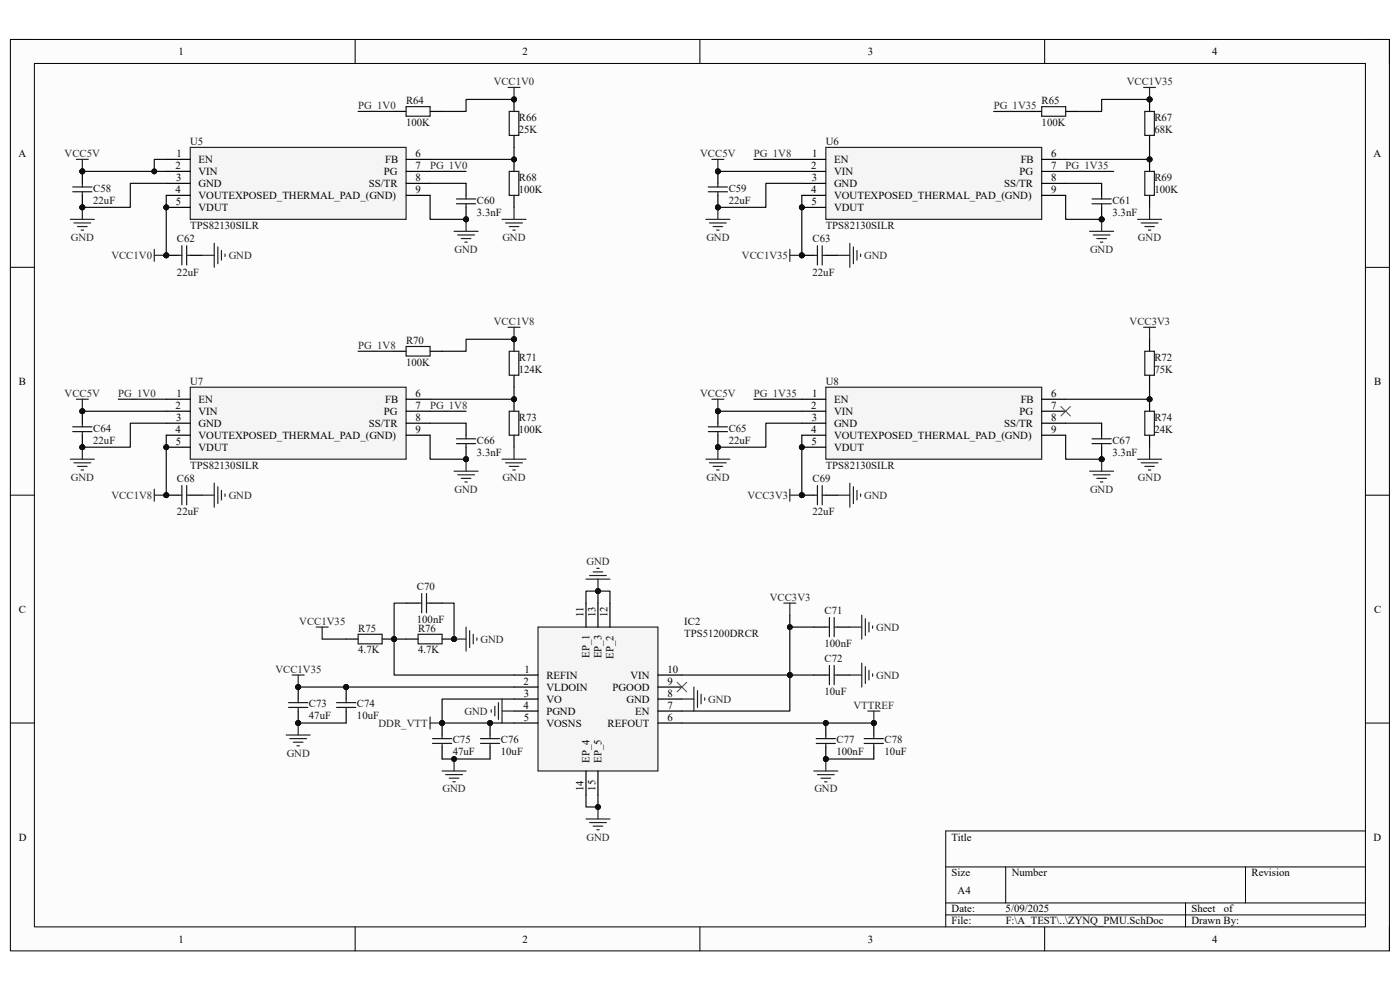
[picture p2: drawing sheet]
<svg xmlns="http://www.w3.org/2000/svg" width="297mm" height="210mm" viewBox="0 0 297 210" stroke-linecap="round" stroke-linejoin="round" font-family="sans-serif">
<defs><g id="words">
<g font-size="2.3">
<text x="37.9" y="11.7">1</text>
<text x="110.9" y="11.7">2</text>
<text x="184.1" y="11.7">3</text>
<text x="257.1" y="11.7">4</text>
<text x="3.9" y="33.3">A</text>
<text x="37.3" y="35.9">2</text>
<text x="37.5" y="33.3">1</text>
<text x="42.1" y="34.6">EN</text>
<text x="81.7" y="34.6">FB</text>
<text x="88.2" y="33.3">6</text>
<text x="88.2" y="35.9">7</text>
<text x="172.1" y="35.9">2</text>
<text x="172.3" y="33.3">1</text>
<text x="177" y="34.6">EN</text>
<text x="216.5" y="34.6">FB</text>
<text x="223" y="33.3">6</text>
<text x="223" y="35.9">7</text>
<text x="291.4" y="33.3">A</text>
<text x="37.3" y="40.9">4</text>
<text x="37.4" y="38.4">3</text>
<text x="42.1" y="37.1">VIN</text>
<text x="42.1" y="39.7">GND</text>
<text x="78.2" y="39.7">SS/TR</text>
<text x="81.4" y="37.1">PG</text>
<text x="88.2" y="38.4">8</text>
<text x="88.2" y="40.9">9</text>
<text x="172.1" y="40.9">4</text>
<text x="172.2" y="38.4">3</text>
<text x="177" y="37.1">VIN</text>
<text x="177" y="39.7">GND</text>
<text x="213.1" y="39.7">SS/TR</text>
<text x="216.3" y="37.1">PG</text>
<text x="223" y="38.4">8</text>
<text x="223" y="40.9">9</text>
<text x="37.3" y="43.5">5</text>
<text x="42.1" y="42.2">VOUTEXPOSED_THERMAL_PAD_(GND)</text>
<text x="42.1" y="44.7">VDUT</text>
<text x="172.2" y="43.5">5</text>
<text x="177" y="42.2">VOUTEXPOSED_THERMAL_PAD_(GND)</text>
<text x="177" y="44.7">VDUT</text>
<text x="4" y="81.6">B</text>
<text x="291.5" y="81.6">B</text>
<text x="37.3" y="86.7">2</text>
<text x="37.4" y="89.3">3</text>
<text x="37.5" y="84.2">1</text>
<text x="42.1" y="85.4">EN</text>
<text x="42.1" y="88">VIN</text>
<text x="81.4" y="88">PG</text>
<text x="81.7" y="85.4">FB</text>
<text x="88.2" y="84.2">6</text>
<text x="88.2" y="86.7">7</text>
<text x="88.2" y="89.3">8</text>
<text x="172.1" y="86.7">2</text>
<text x="172.2" y="89.3">3</text>
<text x="172.3" y="84.2">1</text>
<text x="177" y="85.4">EN</text>
<text x="177" y="88">VIN</text>
<text x="216.3" y="88">PG</text>
<text x="216.5" y="85.4">FB</text>
<text x="223" y="84.2">6</text>
<text x="223" y="86.7">7</text>
<text x="223" y="89.3">8</text>
<text x="37.3" y="91.8">4</text>
<text x="37.3" y="94.4">5</text>
<text x="42.1" y="90.6">GND</text>
<text x="42.1" y="93.1">VOUTEXPOSED_THERMAL_PAD_(GND)</text>
<text x="42.1" y="95.6">VDUT</text>
<text x="78.2" y="90.6">SS/TR</text>
<text x="88.2" y="91.8">9</text>
<text x="172.1" y="91.8">4</text>
<text x="172.2" y="94.4">5</text>
<text x="177" y="90.6">GND</text>
<text x="177" y="93.1">VOUTEXPOSED_THERMAL_PAD_(GND)</text>
<text x="177" y="95.6">VDUT</text>
<text x="213.1" y="90.6">SS/TR</text>
<text x="223" y="91.8">9</text>
<text x="4" y="130">C</text>
<text x="123.8" y="131" transform="rotate(-90 123.8 131)">11</text>
<text x="126.4" y="131" transform="rotate(-90 126.4 131)">13</text>
<text x="128.9" y="131" transform="rotate(-90 128.9 131)">12</text>
<text x="291.5" y="130">C</text>
<text x="111.3" y="142.7">1</text>
<text x="115.9" y="144">REFIN</text>
<text x="125.1" y="139.5" transform="rotate(-90 125.1 139.5)">EP_1</text>
<text x="127.6" y="139.6" transform="rotate(-90 127.6 139.6)">EP_3</text>
<text x="130.2" y="139.7" transform="rotate(-90 130.2 139.7)">EP_2</text>
<text x="133.7" y="144">VIN</text>
<text x="141.6" y="142.7">10</text>
<text x="111" y="145.2">2</text>
<text x="111.1" y="147.8">3</text>
<text x="115.9" y="146.5">VLDOIN</text>
<text x="115.9" y="149.1">VO</text>
<text x="130" y="146.5">PGOOD</text>
<text x="132.9" y="149.1">GND</text>
<text x="141.6" y="147.8">8</text>
<text x="141.6" y="145.2">9</text>
<text x="111" y="150.3">4</text>
<text x="111.1" y="152.9">5</text>
<text x="115.9" y="151.6">PGND</text>
<text x="115.9" y="154.1">VOSNS</text>
<text x="128.9" y="154.1">REFOUT</text>
<text x="134.7" y="151.6">EN</text>
<text x="141.6" y="152.9">6</text>
<text x="141.6" y="150.3">7</text>
<text x="125.1" y="161.8" transform="rotate(-90 125.1 161.8)">EP_4</text>
<text x="127.6" y="161.8" transform="rotate(-90 127.6 161.8)">EP_5</text>
<text x="123.8" y="167.8" transform="rotate(-90 123.8 167.8)">14</text>
<text x="126.4" y="167.7" transform="rotate(-90 126.4 167.7)">15</text>
<text x="4" y="178.3">D</text>
<text x="201.9" y="178.3">Title</text>
<text x="291.4" y="178.3">D</text>
<text x="201.9" y="185.9">Size</text>
<text x="214.6" y="185.9">Number</text>
<text x="265.5" y="185.9">Revision</text>
<text x="203.2" y="189.7">A4</text>
<text x="201.9" y="193.5">Date:</text>
<text x="201.9" y="196.1">File:</text>
<text x="213.3" y="193.5">5/09/2025</text>
<text x="213.4" y="196.1">F:\A_TEST\..\ZYNQ_PMU.SchDoc</text>
<text x="252.8" y="193.5">Sheet</text>
<text x="252.8" y="196.1">Drawn By:</text>
<text x="259.6" y="193.5">of</text>
<text x="37.9" y="199.9">1</text>
<text x="110.9" y="199.9">2</text>
<text x="184.1" y="199.9">3</text>
<text x="257.1" y="199.9">4</text>
</g>
<g font-size="2.3" fill="#262626">
<text x="76" y="23.1">PG_1V0</text>
<text x="104.7" y="18">VCC1V0</text>
<text x="210.8" y="23.1">PG_1V35</text>
<text x="239.1" y="18">VCC1V35</text>
<text x="13.7" y="33.3">VCC5V</text>
<text x="91.2" y="35.9">PG_1V0</text>
<text x="148.5" y="33.3">VCC5V</text>
<text x="159.9" y="33.3">PG_1V8</text>
<text x="226.1" y="35.9">PG_1V35</text>
<text x="15" y="51.1">GND</text>
<text x="96.4" y="53.6">GND</text>
<text x="106.6" y="51.1">GND</text>
<text x="149.9" y="51.1">GND</text>
<text x="231.3" y="53.6">GND</text>
<text x="241.4" y="51.1">GND</text>
<text x="23.6" y="54.9">VCC1V0</text>
<text x="48.5" y="54.9">GND</text>
<text x="157.4" y="54.9">VCC1V35</text>
<text x="183.3" y="54.9">GND</text>
<text x="104.8" y="68.9">VCC1V8</text>
<text x="239.6" y="68.9">VCC3V3</text>
<text x="76" y="74">PG_1V8</text>
<text x="13.7" y="84.2">VCC5V</text>
<text x="25.1" y="84.2">PG_1V0</text>
<text x="91.2" y="86.7">PG_1V8</text>
<text x="148.5" y="84.2">VCC5V</text>
<text x="159.9" y="84.2">PG_1V35</text>
<text x="15" y="102">GND</text>
<text x="106.6" y="102">GND</text>
<text x="149.9" y="102">GND</text>
<text x="241.4" y="102">GND</text>
<text x="23.7" y="105.8">VCC1V8</text>
<text x="48.5" y="105.8">GND</text>
<text x="96.4" y="104.5">GND</text>
<text x="158.6" y="105.8">VCC3V3</text>
<text x="183.3" y="105.8">GND</text>
<text x="231.3" y="104.5">GND</text>
<text x="124.4" y="119.8">GND</text>
<text x="163.3" y="127.4">VCC3V3</text>
<text x="63.5" y="132.5">VCC1V35</text>
<text x="101.9" y="136.3">GND</text>
<text x="185.9" y="133.8">GND</text>
<text x="58.4" y="142.7">VCC1V35</text>
<text x="185.9" y="144">GND</text>
<text x="150.2" y="149.1">GND</text>
<text x="80.3" y="154.1">DDR_VTT</text>
<text x="98.6" y="151.6">GND</text>
<text x="181.1" y="150.3">VTTREF</text>
<text x="60.8" y="160.5">GND</text>
<text x="93.9" y="168.1">GND</text>
<text x="172.8" y="168.1">GND</text>
<text x="124.4" y="178.3">GND</text>
</g>
<g font-size="2.3" fill="#0e0e0e">
<text x="86.1" y="22.1">R64</text>
<text x="221" y="22.1">R65</text>
<text x="86.1" y="26.7">100K</text>
<text x="110.1" y="28.2">25K</text>
<text x="110.1" y="25.7">R66</text>
<text x="221" y="26.7">100K</text>
<text x="244.9" y="28.2">68K</text>
<text x="244.9" y="25.7">R67</text>
<text x="40.3" y="30.7">U5</text>
<text x="175.2" y="30.7">U6</text>
<text x="19.8" y="40.7">C58</text>
<text x="110.1" y="40.9">100K</text>
<text x="110.1" y="38.4">R68</text>
<text x="154.6" y="40.7">C59</text>
<text x="244.9" y="40.9">100K</text>
<text x="244.9" y="38.4">R69</text>
<text x="19.8" y="43.2">22uF</text>
<text x="101.2" y="45.8">3.3nF</text>
<text x="101.2" y="43.2">C60</text>
<text x="154.6" y="43.2">22uF</text>
<text x="236" y="45.8">3.3nF</text>
<text x="236" y="43.2">C61</text>
<text x="37.5" y="51.4">C62</text>
<text x="40.3" y="48.6">TPS82130SILR</text>
<text x="172.4" y="51.4">C63</text>
<text x="175.2" y="48.6">TPS82130SILR</text>
<text x="37.5" y="58.5">22uF</text>
<text x="172.4" y="58.5">22uF</text>
<text x="86.1" y="77.6">100K</text>
<text x="86.1" y="73">R70</text>
<text x="110.1" y="76.5">R71</text>
<text x="244.9" y="76.5">R72</text>
<text x="40.3" y="81.6">U7</text>
<text x="110.1" y="79.1">124K</text>
<text x="175.2" y="81.6">U8</text>
<text x="244.9" y="79.1">75K</text>
<text x="110.1" y="89.3">R73</text>
<text x="244.9" y="89.3">R74</text>
<text x="19.8" y="94.1">22uF</text>
<text x="19.8" y="91.6">C64</text>
<text x="101.2" y="94.1">C66</text>
<text x="110.1" y="91.8">100K</text>
<text x="154.6" y="94.1">22uF</text>
<text x="154.6" y="91.6">C65</text>
<text x="236" y="94.1">C67</text>
<text x="244.9" y="91.8">24K</text>
<text x="40.3" y="99.4">TPS82130SILR</text>
<text x="101.2" y="96.6">3.3nF</text>
<text x="175.2" y="99.4">TPS82130SILR</text>
<text x="236" y="96.6">3.3nF</text>
<text x="37.5" y="102.2">C68</text>
<text x="172.4" y="102.2">C69</text>
<text x="37.5" y="109.3">22uF</text>
<text x="172.4" y="109.3">22uF</text>
<text x="88.4" y="125.1">C70</text>
<text x="174.9" y="130.2">C71</text>
<text x="76" y="134">R75</text>
<text x="88.4" y="132.2">100nF</text>
<text x="88.7" y="134">R76</text>
<text x="145.2" y="132.5">IC2</text>
<text x="145.2" y="135">TPS51200DRCR</text>
<text x="174.9" y="137.3">100nF</text>
<text x="76" y="138.6">4.7K</text>
<text x="88.7" y="138.6">4.7K</text>
<text x="174.9" y="140.4">C72</text>
<text x="174.9" y="147.5">10uF</text>
<text x="65.5" y="152.6">47uF</text>
<text x="65.5" y="150.1">C73</text>
<text x="75.7" y="152.6">10uF</text>
<text x="75.7" y="150.1">C74</text>
<text x="96.1" y="160.2">47uF</text>
<text x="96.1" y="157.7">C75</text>
<text x="106.3" y="160.2">10uF</text>
<text x="106.3" y="157.7">C76</text>
<text x="177.5" y="160.2">100nF</text>
<text x="177.5" y="157.7">C77</text>
<text x="187.7" y="160.2">10uF</text>
<text x="187.7" y="157.7">C78</text>
</g>
</g></defs>
<path d="M2.2 8.4h292.6v193.3h-292.6z" fill-rule="evenodd" fill="#fcfcfc"/>
<path d="M2.2 8.4h292.6v193.3h-292.6z" fill="none" stroke="#000" stroke-width=".21"/>
<path d="M7.3 13.5h282.4v183.1h-282.4z" fill-rule="evenodd" fill="#fcfcfc"/>
<g fill="none" stroke="#000" stroke-width=".21">
<path d="M2.2 8.4h5.1M7.3 13.5h282.4v183.1h-282.4zM75.3 8.4v5.1M148.5 8.4v5.1M221.6 8.4v5.1M289.7 8.4h5.1v5.1M2.2 56.7h5.1M289.7 56.7h5.1M2.2 105h5.1M289.7 105.1h5.1M2.2 153.4h5.1M289.7 153.4h5.1"/>
<path d="M289.7 176.3h-89.1v20.3M75.3 196.6v5.1M148.5 196.6v5.1M200.6 183.9h89.1M200.6 191.5h89.1M200.6 194.1h89.1M213.4 183.9v7.6M221.6 196.6v5.1M251.5 191.5v5.1M264.2 183.9v7.6M294.8 196.6v5.1"/>
</g>
<circle cx="35.3" cy="44" r=".51" fill="#0e0e0e"/>
<circle cx="35.3" cy="44" r=".51" fill="none" stroke="#0e0e0e" stroke-width=".21"/>
<path d="M40.4 31.3h45.8v15.2h-45.8z" fill-rule="evenodd" fill="#f5f5f5"/>
<path d="M40.4 31.3h45.8v15.2h-45.8z" fill="none" stroke="#262626" stroke-width=".25"/>
<path d="M35.3 33.8h5.1M35.3 36.4h5.1M35.3 38.9h5.1M35.3 41.4h5.1M35.3 44h5.1" fill="none" stroke="#000" stroke-width=".25"/>
<circle cx="35.3" cy="44" r=".51" fill="#0e0e0e"/>
<circle cx="35.3" cy="44" r=".51" fill="none" stroke="#0e0e0e" stroke-width=".21"/>
<path d="M86.2 33.8h5M86.2 36.4h5M86.2 38.9h5M86.2 41.4h5" fill="none" stroke="#000" stroke-width=".25"/>
<path d="M16.2 33.8h2.5M17.5 33.8v2.6" fill="none" stroke="#262626" stroke-width=".25"/>
<circle cx="17.5" cy="36.4" r=".51" fill="#0e0e0e"/>
<circle cx="17.5" cy="36.4" r=".51" fill="none" stroke="#0e0e0e" stroke-width=".21"/>
<circle cx="17.5" cy="44" r=".51" fill="#0e0e0e"/>
<circle cx="17.5" cy="44" r=".51" fill="none" stroke="#0e0e0e" stroke-width=".21"/>
<circle cx="17.5" cy="36.4" r=".51" fill="#0e0e0e"/>
<circle cx="17.5" cy="36.4" r=".51" fill="none" stroke="#0e0e0e" stroke-width=".21"/>
<path d="M17.5 41.4v2.6" fill="none" stroke="#000" stroke-width=".25"/>
<circle cx="17.5" cy="44" r=".51" fill="#0e0e0e"/>
<circle cx="17.5" cy="44" r=".51" fill="none" stroke="#0e0e0e" stroke-width=".21"/>
<path d="M17.5 36.4v2.5" fill="none" stroke="#000" stroke-width=".25"/>
<circle cx="17.5" cy="36.4" r=".51" fill="#0e0e0e"/>
<circle cx="17.5" cy="36.4" r=".51" fill="none" stroke="#0e0e0e" stroke-width=".21"/>
<path d="M15.4 39.7h4.1M17.5 38.9v.8M15.4 40.7h4.1M17.5 40.7v.7" fill="none" stroke="#1c1c1c" stroke-width=".25"/>
<path d="M14.9 46.5h5.1M15.7 47.3h3.5M16.4 48.1h2.1M17.2 48.8h.5M17.5 44v2.5" fill="none" stroke="#262626" stroke-width=".25"/>
<circle cx="17.5" cy="44" r=".51" fill="#0e0e0e"/>
<circle cx="17.5" cy="44" r=".51" fill="none" stroke="#0e0e0e" stroke-width=".21"/>
<circle cx="35.3" cy="54.2" r=".51" fill="#0e0e0e"/>
<circle cx="35.3" cy="54.2" r=".51" fill="none" stroke="#0e0e0e" stroke-width=".21"/>
<path d="M35.3 54.2h2.5M40.4 54.2h2.5" fill="none" stroke="#000" stroke-width=".25"/>
<circle cx="35.3" cy="54.2" r=".51" fill="#0e0e0e"/>
<circle cx="35.3" cy="54.2" r=".51" fill="none" stroke="#0e0e0e" stroke-width=".21"/>
<path d="M37.8 54.2h.8M38.6 52.1v4.1M39.6 52.1v4.1M39.6 54.2h.8" fill="none" stroke="#1c1c1c" stroke-width=".25"/>
<path d="M42.9 54.2h2.6M45.5 51.6v5.1M46.2 52.4v3.5M47 53.1v2.1M47.7 53.9v.5" fill="none" stroke="#262626" stroke-width=".25"/>
<circle cx="109.1" cy="21.1" r=".51" fill="#0e0e0e"/>
<circle cx="109.1" cy="21.1" r=".51" fill="none" stroke="#0e0e0e" stroke-width=".21"/>
<path d="M109.1 21.1v2.5" fill="none" stroke="#000" stroke-width=".25"/>
<circle cx="109.1" cy="21.1" r=".51" fill="#0e0e0e"/>
<circle cx="109.1" cy="21.1" r=".51" fill="none" stroke="#0e0e0e" stroke-width=".21"/>
<path d="M109.1 28.7v2.6" fill="none" stroke="#000" stroke-width=".25"/>
<path d="M108 23.6h2.1v5.1h-2.1z" fill="none" stroke="#1c1c1c" stroke-width=".25"/>
<circle cx="109.1" cy="33.8" r=".51" fill="#0e0e0e"/>
<circle cx="109.1" cy="33.8" r=".51" fill="none" stroke="#0e0e0e" stroke-width=".21"/>
<path d="M109.1 33.8v2.6" fill="none" stroke="#000" stroke-width=".25"/>
<circle cx="109.1" cy="33.8" r=".51" fill="#0e0e0e"/>
<circle cx="109.1" cy="33.8" r=".51" fill="none" stroke="#0e0e0e" stroke-width=".21"/>
<path d="M109.1 41.4v2.6" fill="none" stroke="#000" stroke-width=".25"/>
<path d="M108 36.4h2.1v5h-2.1z" fill="none" stroke="#1c1c1c" stroke-width=".25"/>
<path d="M106.5 46.5h5.1M107.3 47.3h3.5M108 48.1h2.1M108.8 48.8h.5M109.1 44v2.5" fill="none" stroke="#262626" stroke-width=".25"/>
<circle cx="98.9" cy="46.5" r=".51" fill="#0e0e0e"/>
<circle cx="98.9" cy="46.5" r=".51" fill="none" stroke="#0e0e0e" stroke-width=".21"/>
<path d="M98.9 38.9v2.5M98.9 44v2.5" fill="none" stroke="#000" stroke-width=".25"/>
<circle cx="98.9" cy="46.5" r=".51" fill="#0e0e0e"/>
<circle cx="98.9" cy="46.5" r=".51" fill="none" stroke="#0e0e0e" stroke-width=".21"/>
<path d="M96.8 43.2h4.1M96.8 42.2h4.1M98.9 41.4v.8M98.9 43.2v.8" fill="none" stroke="#1c1c1c" stroke-width=".25"/>
<path d="M96.3 49.1h5.1M97.1 49.8h3.6M97.9 50.6h2M98.6 51.4h.5M98.9 46.5v2.6" fill="none" stroke="#262626" stroke-width=".25"/>
<circle cx="98.9" cy="46.5" r=".51" fill="#0e0e0e"/>
<circle cx="98.9" cy="46.5" r=".51" fill="none" stroke="#0e0e0e" stroke-width=".21"/>
<path d="M107.8 18.5h2.5M109.1 18.5v2.6" fill="none" stroke="#262626" stroke-width=".25"/>
<circle cx="109.1" cy="21.1" r=".51" fill="#0e0e0e"/>
<circle cx="109.1" cy="21.1" r=".51" fill="none" stroke="#0e0e0e" stroke-width=".21"/>
<path d="M32.7 52.9v2.5M32.7 54.2h2.6" fill="none" stroke="#262626" stroke-width=".25"/>
<circle cx="35.3" cy="54.2" r=".51" fill="#0e0e0e"/>
<circle cx="35.3" cy="54.2" r=".51" fill="none" stroke="#0e0e0e" stroke-width=".21"/>
<path d="M35.3 38.9h-7.7v5.1h-10.1" fill="none" stroke="#0e0e0e" stroke-width=".25"/>
<circle cx="17.5" cy="44" r=".51" fill="#0e0e0e"/>
<circle cx="17.5" cy="44" r=".51" fill="none" stroke="#0e0e0e" stroke-width=".21"/>
<path d="M35.3 41.4v12.8" fill="none" stroke="#0e0e0e" stroke-width=".25"/>
<circle cx="35.3" cy="44" r=".51" fill="#0e0e0e"/>
<circle cx="35.3" cy="44" r=".51" fill="none" stroke="#0e0e0e" stroke-width=".21"/>
<circle cx="35.3" cy="54.2" r=".51" fill="#0e0e0e"/>
<circle cx="35.3" cy="54.2" r=".51" fill="none" stroke="#0e0e0e" stroke-width=".21"/>
<path d="M91.2 38.9h7.7M109.1 31.3v2.5h-17.9" fill="none" stroke="#0e0e0e" stroke-width=".25"/>
<circle cx="109.1" cy="33.8" r=".51" fill="#0e0e0e"/>
<circle cx="109.1" cy="33.8" r=".51" fill="none" stroke="#0e0e0e" stroke-width=".21"/>
<path d="M91.2 41.4v5.1h7.7" fill="none" stroke="#0e0e0e" stroke-width=".25"/>
<circle cx="98.9" cy="46.5" r=".51" fill="#0e0e0e"/>
<circle cx="98.9" cy="46.5" r=".51" fill="none" stroke="#0e0e0e" stroke-width=".21"/>
<path d="M35.3 33.8h-2.6v2.6" fill="none" stroke="#0e0e0e" stroke-width=".25"/>
<circle cx="32.7" cy="36.4" r=".51" fill="#0e0e0e"/>
<circle cx="32.7" cy="36.4" r=".51" fill="none" stroke="#0e0e0e" stroke-width=".21"/>
<path d="M17.5 36.4h17.8" fill="none" stroke="#0e0e0e" stroke-width=".25"/>
<circle cx="32.7" cy="36.4" r=".51" fill="#0e0e0e"/>
<circle cx="32.7" cy="36.4" r=".51" fill="none" stroke="#0e0e0e" stroke-width=".21"/>
<circle cx="17.5" cy="36.4" r=".51" fill="#0e0e0e"/>
<circle cx="17.5" cy="36.4" r=".51" fill="none" stroke="#0e0e0e" stroke-width=".21"/>
<path d="M76 23.6h7.6M91.2 36.4h7.7M109.1 21.1h-10.2v2.5h-5.1" fill="none" stroke="#0e0e0e" stroke-width=".25"/>
<path d="M83.6 23.6h2.6M91.2 23.6h2.6" fill="none" stroke="#000" stroke-width=".25"/>
<path d="M86.2 22.6h5v2.1h-5z" fill="none" stroke="#1c1c1c" stroke-width=".25"/>
<circle cx="109.1" cy="21.1" r=".51" fill="#0e0e0e"/>
<circle cx="109.1" cy="21.1" r=".51" fill="none" stroke="#0e0e0e" stroke-width=".21"/>
<circle cx="35.3" cy="94.9" r=".51" fill="#0e0e0e"/>
<circle cx="35.3" cy="94.9" r=".51" fill="none" stroke="#0e0e0e" stroke-width=".21"/>
<path d="M40.4 82.1h45.8v15.3h-45.8z" fill-rule="evenodd" fill="#f5f5f5"/>
<path d="M40.4 82.1h45.8v15.3h-45.8z" fill="none" stroke="#262626" stroke-width=".25"/>
<path d="M35.3 84.7h5.1M35.3 87.2h5.1M35.3 89.8h5.1M35.3 92.3h5.1M35.3 94.9h5.1" fill="none" stroke="#000" stroke-width=".25"/>
<circle cx="35.3" cy="94.9" r=".51" fill="#0e0e0e"/>
<circle cx="35.3" cy="94.9" r=".51" fill="none" stroke="#0e0e0e" stroke-width=".21"/>
<path d="M86.2 84.7h5M86.2 87.2h5M86.2 89.8h5M86.2 92.3h5" fill="none" stroke="#000" stroke-width=".25"/>
<path d="M16.2 84.7h2.5M17.5 84.7v2.5" fill="none" stroke="#262626" stroke-width=".25"/>
<circle cx="17.5" cy="87.2" r=".51" fill="#0e0e0e"/>
<circle cx="17.5" cy="87.2" r=".51" fill="none" stroke="#0e0e0e" stroke-width=".21"/>
<circle cx="17.5" cy="94.9" r=".51" fill="#0e0e0e"/>
<circle cx="17.5" cy="94.9" r=".51" fill="none" stroke="#0e0e0e" stroke-width=".21"/>
<circle cx="17.5" cy="87.2" r=".51" fill="#0e0e0e"/>
<circle cx="17.5" cy="87.2" r=".51" fill="none" stroke="#0e0e0e" stroke-width=".21"/>
<path d="M17.5 92.3v2.6" fill="none" stroke="#000" stroke-width=".25"/>
<circle cx="17.5" cy="94.9" r=".51" fill="#0e0e0e"/>
<circle cx="17.5" cy="94.9" r=".51" fill="none" stroke="#0e0e0e" stroke-width=".21"/>
<path d="M17.5 87.2v2.6" fill="none" stroke="#000" stroke-width=".25"/>
<circle cx="17.5" cy="87.2" r=".51" fill="#0e0e0e"/>
<circle cx="17.5" cy="87.2" r=".51" fill="none" stroke="#0e0e0e" stroke-width=".21"/>
<path d="M15.4 90.5h4.1M15.4 91.6h4.1M17.5 89.8v.7M17.5 91.6v.7" fill="none" stroke="#1c1c1c" stroke-width=".25"/>
<path d="M14.9 97.4h5.1M15.7 98.2h3.6M16.5 98.9h2M17.2 99.7h.5M17.5 94.9v2.5" fill="none" stroke="#262626" stroke-width=".25"/>
<circle cx="17.5" cy="94.9" r=".51" fill="#0e0e0e"/>
<circle cx="17.5" cy="94.9" r=".51" fill="none" stroke="#0e0e0e" stroke-width=".21"/>
<circle cx="35.3" cy="105" r=".51" fill="#0e0e0e"/>
<circle cx="35.3" cy="105" r=".51" fill="none" stroke="#0e0e0e" stroke-width=".21"/>
<path d="M35.3 105h2.5M40.4 105h2.5" fill="none" stroke="#000" stroke-width=".25"/>
<circle cx="35.3" cy="105" r=".51" fill="#0e0e0e"/>
<circle cx="35.3" cy="105" r=".51" fill="none" stroke="#0e0e0e" stroke-width=".21"/>
<path d="M37.8 105h.8M38.6 103v4.1M39.6 103v4.1M39.6 105h.8" fill="none" stroke="#1c1c1c" stroke-width=".25"/>
<path d="M42.9 105h2.6M45.5 102.5v5.1M46.2 103.3v3.5M47 104v2.1M47.7 104.8v.5" fill="none" stroke="#262626" stroke-width=".25"/>
<circle cx="109.1" cy="72" r=".51" fill="#0e0e0e"/>
<circle cx="109.1" cy="72" r=".51" fill="none" stroke="#0e0e0e" stroke-width=".21"/>
<path d="M109.1 72v2.5" fill="none" stroke="#000" stroke-width=".25"/>
<circle cx="109.1" cy="72" r=".51" fill="#0e0e0e"/>
<circle cx="109.1" cy="72" r=".51" fill="none" stroke="#0e0e0e" stroke-width=".21"/>
<path d="M109.1 79.6v2.5" fill="none" stroke="#000" stroke-width=".25"/>
<path d="M108 74.5h2.1v5.1h-2.1z" fill="none" stroke="#1c1c1c" stroke-width=".25"/>
<circle cx="109.1" cy="84.7" r=".51" fill="#0e0e0e"/>
<circle cx="109.1" cy="84.7" r=".51" fill="none" stroke="#0e0e0e" stroke-width=".21"/>
<path d="M109.1 84.7v2.5" fill="none" stroke="#000" stroke-width=".25"/>
<circle cx="109.1" cy="84.7" r=".51" fill="#0e0e0e"/>
<circle cx="109.1" cy="84.7" r=".51" fill="none" stroke="#0e0e0e" stroke-width=".21"/>
<path d="M109.1 92.3v2.6" fill="none" stroke="#000" stroke-width=".25"/>
<path d="M108 87.2h2.1v5.1h-2.1z" fill="none" stroke="#1c1c1c" stroke-width=".25"/>
<path d="M106.5 97.4h5.1M107.3 98.2h3.5M108 98.9h2.1M108.8 99.7h.5M109.1 94.9v2.5" fill="none" stroke="#262626" stroke-width=".25"/>
<circle cx="98.9" cy="97.4" r=".51" fill="#0e0e0e"/>
<circle cx="98.9" cy="97.4" r=".51" fill="none" stroke="#0e0e0e" stroke-width=".21"/>
<path d="M98.9 89.8v2.5M98.9 94.9v2.5" fill="none" stroke="#000" stroke-width=".25"/>
<circle cx="98.9" cy="97.4" r=".51" fill="#0e0e0e"/>
<circle cx="98.9" cy="97.4" r=".51" fill="none" stroke="#0e0e0e" stroke-width=".21"/>
<path d="M96.8 94.1h4.1M96.8 93.1h4.1M98.9 92.3v.8M98.9 94.1v.8" fill="none" stroke="#1c1c1c" stroke-width=".25"/>
<path d="M96.3 100h5.1M98.9 97.4v2.6M97.1 100.7h3.6M97.9 101.5h2M98.6 102.2h.5" fill="none" stroke="#262626" stroke-width=".25"/>
<circle cx="98.9" cy="97.4" r=".51" fill="#0e0e0e"/>
<circle cx="98.9" cy="97.4" r=".51" fill="none" stroke="#0e0e0e" stroke-width=".21"/>
<path d="M107.8 69.4h2.5M109.1 69.4v2.6" fill="none" stroke="#262626" stroke-width=".25"/>
<circle cx="109.1" cy="72" r=".51" fill="#0e0e0e"/>
<circle cx="109.1" cy="72" r=".51" fill="none" stroke="#0e0e0e" stroke-width=".21"/>
<path d="M32.7 103.8v2.5M32.7 105h2.6" fill="none" stroke="#262626" stroke-width=".25"/>
<circle cx="35.3" cy="105" r=".51" fill="#0e0e0e"/>
<circle cx="35.3" cy="105" r=".51" fill="none" stroke="#0e0e0e" stroke-width=".21"/>
<path d="M35.3 89.8h-7.7v5.1h-10.1" fill="none" stroke="#0e0e0e" stroke-width=".25"/>
<circle cx="17.5" cy="94.9" r=".51" fill="#0e0e0e"/>
<circle cx="17.5" cy="94.9" r=".51" fill="none" stroke="#0e0e0e" stroke-width=".21"/>
<path d="M35.3 92.3v12.7" fill="none" stroke="#0e0e0e" stroke-width=".25"/>
<circle cx="35.3" cy="94.9" r=".51" fill="#0e0e0e"/>
<circle cx="35.3" cy="94.9" r=".51" fill="none" stroke="#0e0e0e" stroke-width=".21"/>
<circle cx="35.3" cy="105" r=".51" fill="#0e0e0e"/>
<circle cx="35.3" cy="105" r=".51" fill="none" stroke="#0e0e0e" stroke-width=".21"/>
<path d="M91.2 89.8h7.7M109.1 82.1v2.6h-17.9" fill="none" stroke="#0e0e0e" stroke-width=".25"/>
<circle cx="109.1" cy="84.7" r=".51" fill="#0e0e0e"/>
<circle cx="109.1" cy="84.7" r=".51" fill="none" stroke="#0e0e0e" stroke-width=".21"/>
<path d="M91.2 92.3v5.1h7.7" fill="none" stroke="#0e0e0e" stroke-width=".25"/>
<circle cx="98.9" cy="97.4" r=".51" fill="#0e0e0e"/>
<circle cx="98.9" cy="97.4" r=".51" fill="none" stroke="#0e0e0e" stroke-width=".21"/>
<path d="M17.5 87.2h17.8" fill="none" stroke="#0e0e0e" stroke-width=".25"/>
<circle cx="17.5" cy="87.2" r=".51" fill="#0e0e0e"/>
<circle cx="17.5" cy="87.2" r=".51" fill="none" stroke="#0e0e0e" stroke-width=".21"/>
<path d="M76 74.5h7.6M109.1 72h-10.2v2.5h-5.1M91.2 87.2h7.7" fill="none" stroke="#0e0e0e" stroke-width=".25"/>
<path d="M83.6 74.5h2.6M91.2 74.5h2.6" fill="none" stroke="#000" stroke-width=".25"/>
<path d="M86.2 73.5h5v2h-5z" fill="none" stroke="#1c1c1c" stroke-width=".25"/>
<circle cx="109.1" cy="72" r=".51" fill="#0e0e0e"/>
<circle cx="109.1" cy="72" r=".51" fill="none" stroke="#0e0e0e" stroke-width=".21"/>
<path d="M25.1 84.7h10.2" fill="none" stroke="#0e0e0e" stroke-width=".25"/>
<circle cx="170.1" cy="44" r=".51" fill="#0e0e0e"/>
<circle cx="170.1" cy="44" r=".51" fill="none" stroke="#0e0e0e" stroke-width=".21"/>
<path d="M175.2 31.3h45.8v15.2h-45.8z" fill-rule="evenodd" fill="#f5f5f5"/>
<path d="M175.2 31.3h45.8v15.2h-45.8z" fill="none" stroke="#262626" stroke-width=".25"/>
<path d="M170.1 33.8h5.1M170.1 36.4h5.1M170.1 38.9h5.1M170.1 41.4h5.1M170.1 44h5.1" fill="none" stroke="#000" stroke-width=".25"/>
<circle cx="170.1" cy="44" r=".51" fill="#0e0e0e"/>
<circle cx="170.1" cy="44" r=".51" fill="none" stroke="#0e0e0e" stroke-width=".21"/>
<path d="M221 33.8h5.1M221 36.4h5.1M221 38.9h5.1M221 41.4h5.1" fill="none" stroke="#000" stroke-width=".25"/>
<path d="M151 33.8h2.6M152.3 33.8v2.6" fill="none" stroke="#262626" stroke-width=".25"/>
<circle cx="152.3" cy="36.4" r=".51" fill="#0e0e0e"/>
<circle cx="152.3" cy="36.4" r=".51" fill="none" stroke="#0e0e0e" stroke-width=".21"/>
<circle cx="152.3" cy="44" r=".51" fill="#0e0e0e"/>
<circle cx="152.3" cy="44" r=".51" fill="none" stroke="#0e0e0e" stroke-width=".21"/>
<circle cx="152.3" cy="36.4" r=".51" fill="#0e0e0e"/>
<circle cx="152.3" cy="36.4" r=".51" fill="none" stroke="#0e0e0e" stroke-width=".21"/>
<path d="M152.3 41.4v2.6" fill="none" stroke="#000" stroke-width=".25"/>
<circle cx="152.3" cy="44" r=".51" fill="#0e0e0e"/>
<circle cx="152.3" cy="44" r=".51" fill="none" stroke="#0e0e0e" stroke-width=".21"/>
<path d="M152.3 36.4v2.5" fill="none" stroke="#000" stroke-width=".25"/>
<circle cx="152.3" cy="36.4" r=".51" fill="#0e0e0e"/>
<circle cx="152.3" cy="36.4" r=".51" fill="none" stroke="#0e0e0e" stroke-width=".21"/>
<path d="M150.3 39.7h4M152.3 38.9v.8M150.3 40.7h4M152.3 40.7v.7" fill="none" stroke="#1c1c1c" stroke-width=".25"/>
<path d="M149.8 46.5h5M150.5 47.3h3.6M151.3 48.1h2M152 48.8h.6M152.3 44v2.5" fill="none" stroke="#262626" stroke-width=".25"/>
<circle cx="152.3" cy="44" r=".51" fill="#0e0e0e"/>
<circle cx="152.3" cy="44" r=".51" fill="none" stroke="#0e0e0e" stroke-width=".21"/>
<circle cx="170.1" cy="54.2" r=".51" fill="#0e0e0e"/>
<circle cx="170.1" cy="54.2" r=".51" fill="none" stroke="#0e0e0e" stroke-width=".21"/>
<path d="M170.1 54.2h2.6M175.2 54.2h2.5" fill="none" stroke="#000" stroke-width=".25"/>
<circle cx="170.1" cy="54.2" r=".51" fill="#0e0e0e"/>
<circle cx="170.1" cy="54.2" r=".51" fill="none" stroke="#0e0e0e" stroke-width=".21"/>
<path d="M172.7 54.2h.7M173.4 52.1v4.1M174.4 52.1v4.1M174.4 54.2h.8" fill="none" stroke="#1c1c1c" stroke-width=".25"/>
<path d="M177.7 54.2h2.6M180.3 51.6v5.1M181 52.4v3.5M181.8 53.1v2.1M182.6 53.9v.5" fill="none" stroke="#262626" stroke-width=".25"/>
<circle cx="243.9" cy="21.1" r=".51" fill="#0e0e0e"/>
<circle cx="243.9" cy="21.1" r=".51" fill="none" stroke="#0e0e0e" stroke-width=".21"/>
<path d="M243.9 21.1v2.5" fill="none" stroke="#000" stroke-width=".25"/>
<circle cx="243.9" cy="21.1" r=".51" fill="#0e0e0e"/>
<circle cx="243.9" cy="21.1" r=".51" fill="none" stroke="#0e0e0e" stroke-width=".21"/>
<path d="M243.9 28.7v2.6" fill="none" stroke="#000" stroke-width=".25"/>
<path d="M242.9 23.6h2v5.1h-2z" fill="none" stroke="#1c1c1c" stroke-width=".25"/>
<circle cx="243.9" cy="33.8" r=".51" fill="#0e0e0e"/>
<circle cx="243.9" cy="33.8" r=".51" fill="none" stroke="#0e0e0e" stroke-width=".21"/>
<path d="M243.9 33.8v2.6" fill="none" stroke="#000" stroke-width=".25"/>
<circle cx="243.9" cy="33.8" r=".51" fill="#0e0e0e"/>
<circle cx="243.9" cy="33.8" r=".51" fill="none" stroke="#0e0e0e" stroke-width=".21"/>
<path d="M243.9 41.4v2.6" fill="none" stroke="#000" stroke-width=".25"/>
<path d="M242.9 36.4h2v5h-2z" fill="none" stroke="#1c1c1c" stroke-width=".25"/>
<path d="M241.3 46.5h5.1M242.1 47.3h3.6M242.9 48.1h2M243.6 48.8h.5M243.9 44v2.5" fill="none" stroke="#262626" stroke-width=".25"/>
<circle cx="233.7" cy="46.5" r=".51" fill="#0e0e0e"/>
<circle cx="233.7" cy="46.5" r=".51" fill="none" stroke="#0e0e0e" stroke-width=".21"/>
<path d="M233.7 38.9v2.5M233.7 44v2.5" fill="none" stroke="#000" stroke-width=".25"/>
<circle cx="233.7" cy="46.5" r=".51" fill="#0e0e0e"/>
<circle cx="233.7" cy="46.5" r=".51" fill="none" stroke="#0e0e0e" stroke-width=".21"/>
<path d="M231.7 43.2h4M231.7 42.2h4M233.7 41.4v.8M233.7 43.2v.8" fill="none" stroke="#1c1c1c" stroke-width=".25"/>
<path d="M231.2 49.1h5.1M231.9 49.8h3.6M232.7 50.6h2M233.5 51.4h.5M233.7 46.5v2.6" fill="none" stroke="#262626" stroke-width=".25"/>
<circle cx="233.7" cy="46.5" r=".51" fill="#0e0e0e"/>
<circle cx="233.7" cy="46.5" r=".51" fill="none" stroke="#0e0e0e" stroke-width=".21"/>
<path d="M242.6 18.6h2.6M243.9 18.6v2.5" fill="none" stroke="#262626" stroke-width=".25"/>
<circle cx="243.9" cy="21.1" r=".51" fill="#0e0e0e"/>
<circle cx="243.9" cy="21.1" r=".51" fill="none" stroke="#0e0e0e" stroke-width=".21"/>
<path d="M167.6 52.9v2.5M167.6 54.2h2.5" fill="none" stroke="#262626" stroke-width=".25"/>
<circle cx="170.1" cy="54.2" r=".51" fill="#0e0e0e"/>
<circle cx="170.1" cy="54.2" r=".51" fill="none" stroke="#0e0e0e" stroke-width=".21"/>
<path d="M170.1 38.9h-7.6v5.1h-10.2" fill="none" stroke="#0e0e0e" stroke-width=".25"/>
<circle cx="152.3" cy="44" r=".51" fill="#0e0e0e"/>
<circle cx="152.3" cy="44" r=".51" fill="none" stroke="#0e0e0e" stroke-width=".21"/>
<path d="M170.1 41.4v12.8" fill="none" stroke="#0e0e0e" stroke-width=".25"/>
<circle cx="170.1" cy="44" r=".51" fill="#0e0e0e"/>
<circle cx="170.1" cy="44" r=".51" fill="none" stroke="#0e0e0e" stroke-width=".21"/>
<circle cx="170.1" cy="54.2" r=".51" fill="#0e0e0e"/>
<circle cx="170.1" cy="54.2" r=".51" fill="none" stroke="#0e0e0e" stroke-width=".21"/>
<path d="M226.1 38.9h7.6M243.9 31.3v2.5h-17.8" fill="none" stroke="#0e0e0e" stroke-width=".25"/>
<circle cx="243.9" cy="33.8" r=".51" fill="#0e0e0e"/>
<circle cx="243.9" cy="33.8" r=".51" fill="none" stroke="#0e0e0e" stroke-width=".21"/>
<path d="M226.1 41.4v5.1h7.6" fill="none" stroke="#0e0e0e" stroke-width=".25"/>
<circle cx="233.7" cy="46.5" r=".51" fill="#0e0e0e"/>
<circle cx="233.7" cy="46.5" r=".51" fill="none" stroke="#0e0e0e" stroke-width=".21"/>
<path d="M152.3 36.4h17.8" fill="none" stroke="#0e0e0e" stroke-width=".25"/>
<circle cx="152.3" cy="36.4" r=".51" fill="#0e0e0e"/>
<circle cx="152.3" cy="36.4" r=".51" fill="none" stroke="#0e0e0e" stroke-width=".21"/>
<path d="M159.9 33.8h10.2" fill="none" stroke="#0e0e0e" stroke-width=".25"/>
<circle cx="170.1" cy="94.9" r=".51" fill="#0e0e0e"/>
<circle cx="170.1" cy="94.9" r=".51" fill="none" stroke="#0e0e0e" stroke-width=".21"/>
<path d="M175.2 82.1h45.8v15.3h-45.8z" fill-rule="evenodd" fill="#f5f5f5"/>
<path d="M175.2 82.1h45.8v15.3h-45.8z" fill="none" stroke="#262626" stroke-width=".25"/>
<path d="M170.1 84.7h5.1M170.1 87.2h5.1M170.1 89.8h5.1M170.1 92.3h5.1M170.1 94.9h5.1" fill="none" stroke="#000" stroke-width=".25"/>
<circle cx="170.1" cy="94.9" r=".51" fill="#0e0e0e"/>
<circle cx="170.1" cy="94.9" r=".51" fill="none" stroke="#0e0e0e" stroke-width=".21"/>
<path d="M221 84.7h5.1M221 87.2h5.1M221 89.8h5.1M221 92.3h5.1" fill="none" stroke="#000" stroke-width=".25"/>
<path d="M151 84.7h2.6M152.3 84.7v2.5" fill="none" stroke="#262626" stroke-width=".25"/>
<circle cx="152.3" cy="87.2" r=".51" fill="#0e0e0e"/>
<circle cx="152.3" cy="87.2" r=".51" fill="none" stroke="#0e0e0e" stroke-width=".21"/>
<circle cx="152.3" cy="94.9" r=".51" fill="#0e0e0e"/>
<circle cx="152.3" cy="94.9" r=".51" fill="none" stroke="#0e0e0e" stroke-width=".21"/>
<circle cx="152.3" cy="87.2" r=".51" fill="#0e0e0e"/>
<circle cx="152.3" cy="87.2" r=".51" fill="none" stroke="#0e0e0e" stroke-width=".21"/>
<path d="M152.3 92.3v2.6" fill="none" stroke="#000" stroke-width=".25"/>
<circle cx="152.3" cy="94.9" r=".51" fill="#0e0e0e"/>
<circle cx="152.3" cy="94.9" r=".51" fill="none" stroke="#0e0e0e" stroke-width=".21"/>
<path d="M152.3 87.2v2.6" fill="none" stroke="#000" stroke-width=".25"/>
<circle cx="152.3" cy="87.2" r=".51" fill="#0e0e0e"/>
<circle cx="152.3" cy="87.2" r=".51" fill="none" stroke="#0e0e0e" stroke-width=".21"/>
<path d="M150.3 90.5h4M150.3 91.6h4M152.3 89.8v.7M152.3 91.6v.7" fill="none" stroke="#1c1c1c" stroke-width=".25"/>
<path d="M149.8 97.4h5M150.5 98.2h3.6M151.3 98.9h2M152 99.7h.6M152.3 94.9v2.5" fill="none" stroke="#262626" stroke-width=".25"/>
<circle cx="152.3" cy="94.9" r=".51" fill="#0e0e0e"/>
<circle cx="152.3" cy="94.9" r=".51" fill="none" stroke="#0e0e0e" stroke-width=".21"/>
<circle cx="170.1" cy="105" r=".51" fill="#0e0e0e"/>
<circle cx="170.1" cy="105" r=".51" fill="none" stroke="#0e0e0e" stroke-width=".21"/>
<path d="M170.1 105h2.6M175.2 105.1h2.5" fill="none" stroke="#000" stroke-width=".25"/>
<circle cx="170.1" cy="105" r=".51" fill="#0e0e0e"/>
<circle cx="170.1" cy="105" r=".51" fill="none" stroke="#0e0e0e" stroke-width=".21"/>
<path d="M242.9 74.5h2v5.1h-2zM172.7 105.1h.7M173.4 103v4.1M174.4 103v4.1M174.4 105.1h.8" fill="none" stroke="#1c1c1c" stroke-width=".25"/>
<path d="M177.7 105.1h2.6M180.3 102.5v5.1M181 103.3v3.5M181.8 104v2.1M182.6 104.8v.5" fill="none" stroke="#262626" stroke-width=".25"/>
<path d="M243.9 72v2.5M243.9 79.6v2.5" fill="none" stroke="#000" stroke-width=".25"/>
<circle cx="243.9" cy="84.7" r=".51" fill="#0e0e0e"/>
<circle cx="243.9" cy="84.7" r=".51" fill="none" stroke="#0e0e0e" stroke-width=".21"/>
<path d="M243.9 84.7v2.5" fill="none" stroke="#000" stroke-width=".25"/>
<circle cx="243.9" cy="84.7" r=".51" fill="#0e0e0e"/>
<circle cx="243.9" cy="84.7" r=".51" fill="none" stroke="#0e0e0e" stroke-width=".21"/>
<path d="M243.9 92.3v2.6" fill="none" stroke="#000" stroke-width=".25"/>
<path d="M242.9 87.2h2v5.1h-2z" fill="none" stroke="#1c1c1c" stroke-width=".25"/>
<path d="M241.3 97.4h5.1M242.1 98.2h3.6M242.9 98.9h2M243.6 99.7h.5M243.9 94.9v2.5" fill="none" stroke="#262626" stroke-width=".25"/>
<circle cx="233.7" cy="97.4" r=".51" fill="#0e0e0e"/>
<circle cx="233.7" cy="97.4" r=".51" fill="none" stroke="#0e0e0e" stroke-width=".21"/>
<path d="M233.7 89.8v2.5M233.7 94.9v2.5" fill="none" stroke="#000" stroke-width=".25"/>
<circle cx="233.7" cy="97.4" r=".51" fill="#0e0e0e"/>
<circle cx="233.7" cy="97.4" r=".51" fill="none" stroke="#0e0e0e" stroke-width=".21"/>
<path d="M231.7 94.1h4M231.7 93.1h4M233.7 92.3v.8M233.7 94.1v.8" fill="none" stroke="#1c1c1c" stroke-width=".25"/>
<path d="M231.2 100h5.1M233.7 97.4v2.6M231.9 100.7h3.6M232.7 101.5h2M233.5 102.2h.5" fill="none" stroke="#262626" stroke-width=".25"/>
<circle cx="233.7" cy="97.4" r=".51" fill="#0e0e0e"/>
<circle cx="233.7" cy="97.4" r=".51" fill="none" stroke="#0e0e0e" stroke-width=".21"/>
<path d="M242.6 69.4h2.6M243.9 69.4v2.6M167.6 103.8v2.5M167.6 105h2.5" fill="none" stroke="#262626" stroke-width=".25"/>
<circle cx="170.1" cy="105" r=".51" fill="#0e0e0e"/>
<circle cx="170.1" cy="105" r=".51" fill="none" stroke="#0e0e0e" stroke-width=".21"/>
<path d="M170.1 89.8h-7.6v5.1h-10.2" fill="none" stroke="#0e0e0e" stroke-width=".25"/>
<circle cx="152.3" cy="94.9" r=".51" fill="#0e0e0e"/>
<circle cx="152.3" cy="94.9" r=".51" fill="none" stroke="#0e0e0e" stroke-width=".21"/>
<path d="M170.1 92.3v12.7" fill="none" stroke="#0e0e0e" stroke-width=".25"/>
<circle cx="170.1" cy="94.9" r=".51" fill="#0e0e0e"/>
<circle cx="170.1" cy="94.9" r=".51" fill="none" stroke="#0e0e0e" stroke-width=".21"/>
<circle cx="170.1" cy="105" r=".51" fill="#0e0e0e"/>
<circle cx="170.1" cy="105" r=".51" fill="none" stroke="#0e0e0e" stroke-width=".21"/>
<path d="M226.1 89.8h7.6M243.9 82.1v2.6h-17.8" fill="none" stroke="#0e0e0e" stroke-width=".25"/>
<circle cx="243.9" cy="84.7" r=".51" fill="#0e0e0e"/>
<circle cx="243.9" cy="84.7" r=".51" fill="none" stroke="#0e0e0e" stroke-width=".21"/>
<path d="M226.1 92.3v5.1h7.6" fill="none" stroke="#0e0e0e" stroke-width=".25"/>
<circle cx="233.7" cy="97.4" r=".51" fill="#0e0e0e"/>
<circle cx="233.7" cy="97.4" r=".51" fill="none" stroke="#0e0e0e" stroke-width=".21"/>
<path d="M152.3 87.2h17.8" fill="none" stroke="#0e0e0e" stroke-width=".25"/>
<circle cx="152.3" cy="87.2" r=".51" fill="#0e0e0e"/>
<circle cx="152.3" cy="87.2" r=".51" fill="none" stroke="#0e0e0e" stroke-width=".21"/>
<path d="M210.8 23.6h7.7M243.9 21.1h-10.2v2.5h-5.1M159.9 84.7h10.2" fill="none" stroke="#0e0e0e" stroke-width=".25"/>
<path d="M218.5 23.6h2.5M226.1 23.6h2.5" fill="none" stroke="#000" stroke-width=".25"/>
<path d="M221 22.6h5.1v2.1h-5.1z" fill="none" stroke="#1c1c1c" stroke-width=".25"/>
<circle cx="243.9" cy="21.1" r=".51" fill="#0e0e0e"/>
<circle cx="243.9" cy="21.1" r=".51" fill="none" stroke="#0e0e0e" stroke-width=".21"/>
<path d="M226.1 36.4h10.2" fill="none" stroke="#0e0e0e" stroke-width=".25"/>
<path d="M225.1 86.2l2 2.1M227.1 86.2l-2 2.1" fill="none" stroke="#4c4c4c" stroke-width=".21"/>
<path d="M114.1 133h25.5v30.6h-25.5z" fill-rule="evenodd" fill="#f5f5f5"/>
<path d="M114.1 133h25.5v30.6h-25.5z" fill="none" stroke="#262626" stroke-width=".25"/>
<g fill="none" stroke="#000" stroke-width=".25">
<path d="M124.3 127.9v5.1M126.9 127.9v5.1M129.4 127.9v5.1M109.1 143.2h5M109.1 145.7h5M109.1 148.3h5M109.1 150.8h5M109.1 153.4h5M139.6 143.2h5.1M139.6 145.7h5.1M139.6 148.3h5.1M139.6 150.8h5.1"/>
<path d="M139.6 153.4h5.1M124.3 163.6v5M126.9 163.6v5"/>
</g>
<circle cx="83.6" cy="135.6" r=".51" fill="#0e0e0e"/>
<circle cx="83.6" cy="135.6" r=".51" fill="none" stroke="#0e0e0e" stroke-width=".21"/>
<path d="M73.4 135.6h2.6M81.1 135.6h2.5" fill="none" stroke="#000" stroke-width=".25"/>
<circle cx="83.6" cy="135.6" r=".51" fill="#0e0e0e"/>
<circle cx="83.6" cy="135.6" r=".51" fill="none" stroke="#0e0e0e" stroke-width=".21"/>
<path d="M76 134.6h5.1v2h-5.1z" fill="none" stroke="#1c1c1c" stroke-width=".25"/>
<circle cx="96.3" cy="135.6" r=".51" fill="#0e0e0e"/>
<circle cx="96.3" cy="135.6" r=".51" fill="none" stroke="#0e0e0e" stroke-width=".21"/>
<path d="M86.2 135.6h2.5M93.8 135.6h2.5" fill="none" stroke="#000" stroke-width=".25"/>
<circle cx="96.3" cy="135.6" r=".51" fill="#0e0e0e"/>
<circle cx="96.3" cy="135.6" r=".51" fill="none" stroke="#0e0e0e" stroke-width=".21"/>
<path d="M88.7 134.6h5.1v2h-5.1zM88.7 127.9h.8M89.5 125.9v4.1M90.5 125.9v4.1M90.5 127.9h.7" fill="none" stroke="#1c1c1c" stroke-width=".25"/>
<path d="M86.2 127.9h2.5M91.2 127.9h2.6" fill="none" stroke="#000" stroke-width=".25"/>
<path d="M67.1 133h2.5M68.3 133v2.6" fill="none" stroke="#262626" stroke-width=".25"/>
<circle cx="73.4" cy="145.7" r=".51" fill="#0e0e0e"/>
<circle cx="73.4" cy="145.7" r=".51" fill="none" stroke="#0e0e0e" stroke-width=".21"/>
<path d="M73.4 145.7v2.6M73.4 150.8v2.6" fill="none" stroke="#000" stroke-width=".25"/>
<circle cx="73.4" cy="145.7" r=".51" fill="#0e0e0e"/>
<circle cx="73.4" cy="145.7" r=".51" fill="none" stroke="#0e0e0e" stroke-width=".21"/>
<path d="M71.4 149.1h4.1M71.4 150.1h4.1M73.4 148.3v.8M73.4 150.1v.7" fill="none" stroke="#1c1c1c" stroke-width=".25"/>
<path d="M96.3 135.6h2.6M98.9 133v5.1M99.6 133.8v3.6M100.4 134.6v2M101.2 135.3v.5" fill="none" stroke="#262626" stroke-width=".25"/>
<circle cx="96.3" cy="135.6" r=".51" fill="#0e0e0e"/>
<circle cx="96.3" cy="135.6" r=".51" fill="none" stroke="#0e0e0e" stroke-width=".21"/>
<path d="M60.7 155.9h5.1M61.5 156.7h3.5M62.2 157.5h2.1M63 158.2h.5M63.3 153.4v2.5" fill="none" stroke="#262626" stroke-width=".25"/>
<circle cx="63.3" cy="153.4" r=".51" fill="#0e0e0e"/>
<circle cx="63.3" cy="153.4" r=".51" fill="none" stroke="#0e0e0e" stroke-width=".21"/>
<circle cx="63.3" cy="153.4" r=".51" fill="#0e0e0e"/>
<circle cx="63.3" cy="153.4" r=".51" fill="none" stroke="#0e0e0e" stroke-width=".21"/>
<circle cx="63.3" cy="145.7" r=".51" fill="#0e0e0e"/>
<circle cx="63.3" cy="145.7" r=".51" fill="none" stroke="#0e0e0e" stroke-width=".21"/>
<path d="M63.3 150.8v2.6" fill="none" stroke="#000" stroke-width=".25"/>
<circle cx="63.3" cy="153.4" r=".51" fill="#0e0e0e"/>
<circle cx="63.3" cy="153.4" r=".51" fill="none" stroke="#0e0e0e" stroke-width=".21"/>
<path d="M63.3 145.7v2.6" fill="none" stroke="#000" stroke-width=".25"/>
<circle cx="63.3" cy="145.7" r=".51" fill="#0e0e0e"/>
<circle cx="63.3" cy="145.7" r=".51" fill="none" stroke="#0e0e0e" stroke-width=".21"/>
<path d="M61.2 149.1h4.1M61.2 150.1h4.1M63.3 148.3v.8M63.3 150.1v.7" fill="none" stroke="#1c1c1c" stroke-width=".25"/>
<path d="M91.2 152.1v2.6M91.2 153.4h2.6" fill="none" stroke="#262626" stroke-width=".25"/>
<circle cx="93.8" cy="153.4" r=".51" fill="#0e0e0e"/>
<circle cx="93.8" cy="153.4" r=".51" fill="none" stroke="#0e0e0e" stroke-width=".21"/>
<circle cx="93.8" cy="153.4" r=".51" fill="#0e0e0e"/>
<circle cx="93.8" cy="153.4" r=".51" fill="none" stroke="#0e0e0e" stroke-width=".21"/>
<path d="M93.8 153.4v2.5M93.8 158.5v2.5" fill="none" stroke="#000" stroke-width=".25"/>
<circle cx="93.8" cy="153.4" r=".51" fill="#0e0e0e"/>
<circle cx="93.8" cy="153.4" r=".51" fill="none" stroke="#0e0e0e" stroke-width=".21"/>
<path d="M91.8 156.7h4M91.8 157.7h4M93.8 155.9v.8M93.8 157.7v.8" fill="none" stroke="#1c1c1c" stroke-width=".25"/>
<path d="M93.8 163.6h5.1M94.6 164.3h3.5M95.3 165.1h2.1M96.1 165.8h.5M96.3 161v2.6" fill="none" stroke="#262626" stroke-width=".25"/>
<circle cx="96.3" cy="161" r=".51" fill="#0e0e0e"/>
<circle cx="96.3" cy="161" r=".51" fill="none" stroke="#0e0e0e" stroke-width=".21"/>
<circle cx="185.4" cy="153.4" r=".51" fill="#0e0e0e"/>
<circle cx="185.4" cy="153.4" r=".51" fill="none" stroke="#0e0e0e" stroke-width=".21"/>
<path d="M185.4 153.4v2.5M185.4 158.5v2.5" fill="none" stroke="#000" stroke-width=".25"/>
<circle cx="185.4" cy="153.4" r=".51" fill="#0e0e0e"/>
<circle cx="185.4" cy="153.4" r=".51" fill="none" stroke="#0e0e0e" stroke-width=".21"/>
<path d="M183.3 156.7h4.1M183.3 157.7h4.1M185.4 155.9v.8M185.4 157.7v.8" fill="none" stroke="#1c1c1c" stroke-width=".25"/>
<circle cx="175.2" cy="153.4" r=".51" fill="#0e0e0e"/>
<circle cx="175.2" cy="153.4" r=".51" fill="none" stroke="#0e0e0e" stroke-width=".21"/>
<circle cx="175.2" cy="161" r=".51" fill="#0e0e0e"/>
<circle cx="175.2" cy="161" r=".51" fill="none" stroke="#0e0e0e" stroke-width=".21"/>
<path d="M175.2 153.4v2.5" fill="none" stroke="#000" stroke-width=".25"/>
<circle cx="175.2" cy="153.4" r=".51" fill="#0e0e0e"/>
<circle cx="175.2" cy="153.4" r=".51" fill="none" stroke="#0e0e0e" stroke-width=".21"/>
<path d="M175.2 158.5v2.5" fill="none" stroke="#000" stroke-width=".25"/>
<circle cx="175.2" cy="161" r=".51" fill="#0e0e0e"/>
<circle cx="175.2" cy="161" r=".51" fill="none" stroke="#0e0e0e" stroke-width=".21"/>
<path d="M173.2 157.7h4M173.2 156.7h4M175.2 155.9v.8M175.2 157.7v.8" fill="none" stroke="#1c1c1c" stroke-width=".25"/>
<circle cx="104" cy="153.4" r=".51" fill="#0e0e0e"/>
<circle cx="104" cy="153.4" r=".51" fill="none" stroke="#0e0e0e" stroke-width=".21"/>
<path d="M104 153.4v2.5" fill="none" stroke="#000" stroke-width=".25"/>
<circle cx="104" cy="153.4" r=".51" fill="#0e0e0e"/>
<circle cx="104" cy="153.4" r=".51" fill="none" stroke="#0e0e0e" stroke-width=".21"/>
<path d="M104 158.5v2.5" fill="none" stroke="#000" stroke-width=".25"/>
<path d="M101.9 157.7h4.1M101.9 156.7h4.1M104 155.9v.8M104 157.7v.8" fill="none" stroke="#1c1c1c" stroke-width=".25"/>
<path d="M104.2 150.6v.5M105 149.8v2.1M105.7 149.1v3.5M106.5 148.3v5.1M106.5 150.8h2.6M172.7 163.6h5M173.4 164.3h3.6M174.2 165.1h2M174.9 165.9h.6M175.2 161v2.6" fill="none" stroke="#262626" stroke-width=".25"/>
<circle cx="175.2" cy="161" r=".51" fill="#0e0e0e"/>
<circle cx="175.2" cy="161" r=".51" fill="none" stroke="#0e0e0e" stroke-width=".21"/>
<path d="M184.1 150.8h2.5M185.4 150.8v2.6" fill="none" stroke="#262626" stroke-width=".25"/>
<circle cx="185.4" cy="153.4" r=".51" fill="#0e0e0e"/>
<circle cx="185.4" cy="153.4" r=".51" fill="none" stroke="#0e0e0e" stroke-width=".21"/>
<g fill="none" stroke="#262626" stroke-width=".25">
<path d="M124.3 122.9h5.1M125.1 122.1h3.5M125.8 121.3h2.1M126.6 120.6h.5M126.9 122.9v2.5M166.3 127.9h2.5M167.6 127.9v2.6M180.3 133h2.5M182.8 130.5v5.1M183.6 131.3v3.5M184.4 132v2M185.1 132.8v.5"/>
<path d="M144.7 148.3h2.5M147.2 145.7v5.1M148 146.5v3.6M148.7 147.3v2M149.5 148v.5"/>
</g>
<path d="M172.7 133h2.5M177.7 133h2.6" fill="none" stroke="#000" stroke-width=".25"/>
<path d="M175.2 133h.8M176 131v4.1M177 131v4.1M177 133h.7" fill="none" stroke="#1c1c1c" stroke-width=".25"/>
<circle cx="126.9" cy="125.4" r=".51" fill="#0e0e0e"/>
<circle cx="126.9" cy="125.4" r=".51" fill="none" stroke="#0e0e0e" stroke-width=".21"/>
<path d="M124.3 173.7h5.1M125.1 174.5h3.5M125.8 175.3h2.1M126.6 176h.5M126.9 171.2v2.5" fill="none" stroke="#262626" stroke-width=".25"/>
<circle cx="126.9" cy="171.2" r=".51" fill="#0e0e0e"/>
<circle cx="126.9" cy="171.2" r=".51" fill="none" stroke="#0e0e0e" stroke-width=".21"/>
<path d="M172.7 143.2h2.5M177.7 143.2h2.6" fill="none" stroke="#000" stroke-width=".25"/>
<path d="M175.2 143.2h.8M176 141.2v4M177 141.2v4M177 143.2h.7" fill="none" stroke="#1c1c1c" stroke-width=".25"/>
<path d="M180.3 143.2h2.5M182.8 140.7v5.1M183.6 141.4v3.6M184.4 142.2v2M185.1 142.9v.6" fill="none" stroke="#262626" stroke-width=".25"/>
<path d="M68.3 135.6h5.1M93.8 127.9h2.5v7.7" fill="none" stroke="#0e0e0e" stroke-width=".25"/>
<circle cx="96.3" cy="135.6" r=".51" fill="#0e0e0e"/>
<circle cx="96.3" cy="135.6" r=".51" fill="none" stroke="#0e0e0e" stroke-width=".21"/>
<path d="M73.4 145.7h35.7" fill="none" stroke="#0e0e0e" stroke-width=".25"/>
<circle cx="73.4" cy="145.7" r=".51" fill="#0e0e0e"/>
<circle cx="73.4" cy="145.7" r=".51" fill="none" stroke="#0e0e0e" stroke-width=".21"/>
<path d="M63.3 153.4h10.1" fill="none" stroke="#0e0e0e" stroke-width=".25"/>
<circle cx="63.3" cy="153.4" r=".51" fill="#0e0e0e"/>
<circle cx="63.3" cy="153.4" r=".51" fill="none" stroke="#0e0e0e" stroke-width=".21"/>
<path d="M109.1 148.3h-15.3v5.1h15.3" fill="none" stroke="#0e0e0e" stroke-width=".25"/>
<circle cx="93.8" cy="153.4" r=".51" fill="#0e0e0e"/>
<circle cx="93.8" cy="153.4" r=".51" fill="none" stroke="#0e0e0e" stroke-width=".21"/>
<circle cx="104" cy="153.4" r=".51" fill="#0e0e0e"/>
<circle cx="104" cy="153.4" r=".51" fill="none" stroke="#0e0e0e" stroke-width=".21"/>
<path d="M144.7 153.4h40.7" fill="none" stroke="#0e0e0e" stroke-width=".25"/>
<circle cx="185.4" cy="153.4" r=".51" fill="#0e0e0e"/>
<circle cx="185.4" cy="153.4" r=".51" fill="none" stroke="#0e0e0e" stroke-width=".21"/>
<circle cx="175.2" cy="153.4" r=".51" fill="#0e0e0e"/>
<circle cx="175.2" cy="153.4" r=".51" fill="none" stroke="#0e0e0e" stroke-width=".21"/>
<path d="M126.9 125.4v2.5" fill="none" stroke="#0e0e0e" stroke-width=".25"/>
<circle cx="126.9" cy="125.4" r=".51" fill="#0e0e0e"/>
<circle cx="126.9" cy="125.4" r=".51" fill="none" stroke="#0e0e0e" stroke-width=".21"/>
<path d="M124.3 168.6v2.6h2.6v-2.6" fill="none" stroke="#0e0e0e" stroke-width=".25"/>
<circle cx="126.9" cy="171.2" r=".51" fill="#0e0e0e"/>
<circle cx="126.9" cy="171.2" r=".51" fill="none" stroke="#0e0e0e" stroke-width=".21"/>
<path d="M83.6 135.6h2.6" fill="none" stroke="#0e0e0e" stroke-width=".25"/>
<circle cx="83.6" cy="135.6" r=".51" fill="#0e0e0e"/>
<circle cx="83.6" cy="135.6" r=".51" fill="none" stroke="#0e0e0e" stroke-width=".21"/>
<path d="M93.8 161h10.2" fill="none" stroke="#0e0e0e" stroke-width=".25"/>
<circle cx="96.3" cy="161" r=".51" fill="#0e0e0e"/>
<circle cx="96.3" cy="161" r=".51" fill="none" stroke="#0e0e0e" stroke-width=".21"/>
<path d="M144.7 143.2h22.9" fill="none" stroke="#0e0e0e" stroke-width=".25"/>
<circle cx="167.6" cy="143.2" r=".51" fill="#0e0e0e"/>
<circle cx="167.6" cy="143.2" r=".51" fill="none" stroke="#0e0e0e" stroke-width=".21"/>
<path d="M167.6 143.2h5.1" fill="none" stroke="#0e0e0e" stroke-width=".25"/>
<circle cx="167.6" cy="143.2" r=".51" fill="#0e0e0e"/>
<circle cx="167.6" cy="143.2" r=".51" fill="none" stroke="#0e0e0e" stroke-width=".21"/>
<path d="M167.6 143.2v7.6h-22.9" fill="none" stroke="#0e0e0e" stroke-width=".25"/>
<circle cx="167.6" cy="143.2" r=".51" fill="#0e0e0e"/>
<circle cx="167.6" cy="143.2" r=".51" fill="none" stroke="#0e0e0e" stroke-width=".21"/>
<path d="M175.2 161h10.2" fill="none" stroke="#0e0e0e" stroke-width=".25"/>
<circle cx="175.2" cy="161" r=".51" fill="#0e0e0e"/>
<circle cx="175.2" cy="161" r=".51" fill="none" stroke="#0e0e0e" stroke-width=".21"/>
<path d="M63.3 145.7h10.1" fill="none" stroke="#0e0e0e" stroke-width=".25"/>
<circle cx="63.3" cy="145.7" r=".51" fill="#0e0e0e"/>
<circle cx="63.3" cy="145.7" r=".51" fill="none" stroke="#0e0e0e" stroke-width=".21"/>
<circle cx="73.4" cy="145.7" r=".51" fill="#0e0e0e"/>
<circle cx="73.4" cy="145.7" r=".51" fill="none" stroke="#0e0e0e" stroke-width=".21"/>
<path d="M62 143.2h2.5M63.3 143.2v2.5" fill="none" stroke="#262626" stroke-width=".25"/>
<circle cx="63.3" cy="145.7" r=".51" fill="#0e0e0e"/>
<circle cx="63.3" cy="145.7" r=".51" fill="none" stroke="#0e0e0e" stroke-width=".21"/>
<path d="M143.6 144.7l2.1 2.1M145.7 144.7l-2.1 2.1" fill="none" stroke="#4c4c4c" stroke-width=".21"/>
<path d="M167.6 133h5.1" fill="none" stroke="#0e0e0e" stroke-width=".25"/>
<circle cx="167.6" cy="133" r=".51" fill="#0e0e0e"/>
<circle cx="167.6" cy="133" r=".51" fill="none" stroke="#0e0e0e" stroke-width=".21"/>
<path d="M86.2 127.9h-2.6v15.3h25.5" fill="none" stroke="#0e0e0e" stroke-width=".25"/>
<circle cx="83.6" cy="135.6" r=".51" fill="#0e0e0e"/>
<circle cx="83.6" cy="135.6" r=".51" fill="none" stroke="#0e0e0e" stroke-width=".21"/>
<path d="M124.3 127.9v-2.5h5.1v2.5" fill="none" stroke="#0e0e0e" stroke-width=".25"/>
<circle cx="126.9" cy="125.4" r=".51" fill="#0e0e0e"/>
<circle cx="126.9" cy="125.4" r=".51" fill="none" stroke="#0e0e0e" stroke-width=".21"/>
<path d="M167.6 130.5v12.7" fill="none" stroke="#0e0e0e" stroke-width=".25"/>
<circle cx="167.6" cy="143.2" r=".51" fill="#0e0e0e"/>
<circle cx="167.6" cy="143.2" r=".51" fill="none" stroke="#0e0e0e" stroke-width=".21"/>
<circle cx="167.6" cy="133" r=".51" fill="#0e0e0e"/>
<circle cx="167.6" cy="133" r=".51" fill="none" stroke="#0e0e0e" stroke-width=".21"/>
<use href="#words"/>
</svg>
